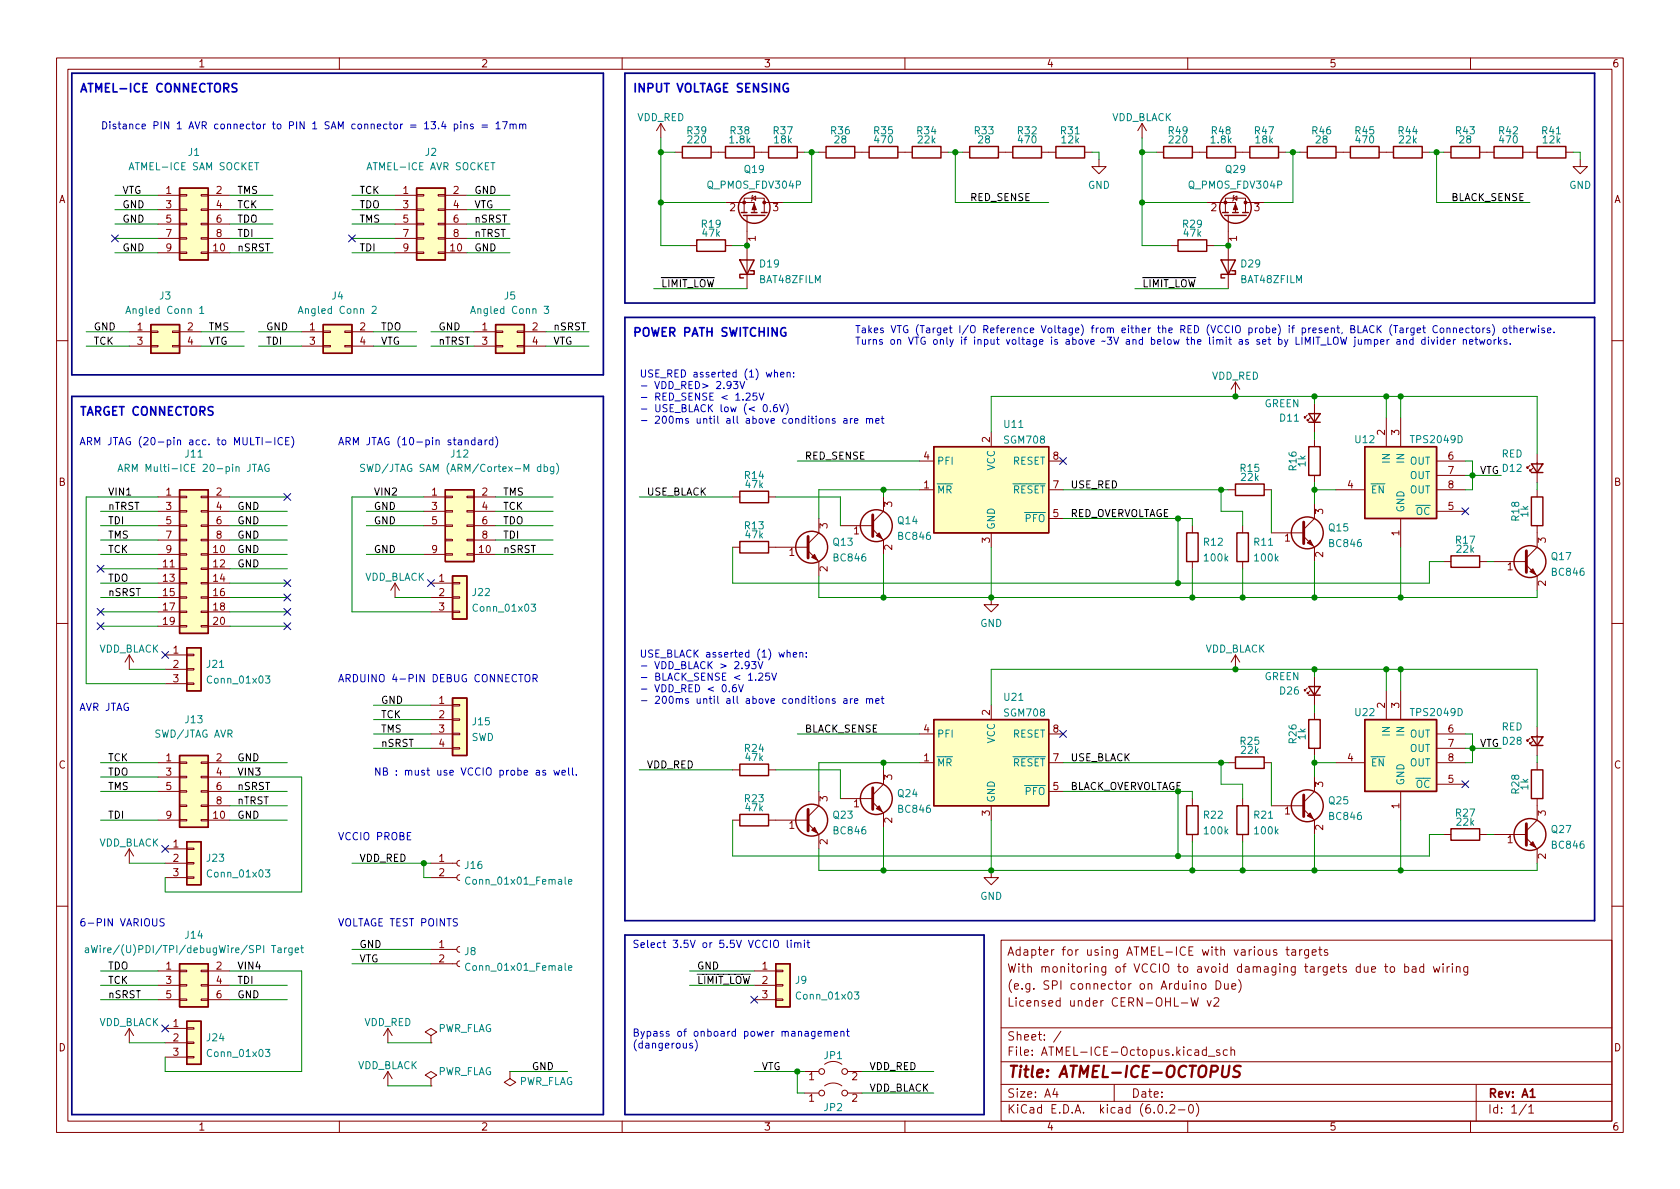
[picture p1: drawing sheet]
<svg xmlns="http://www.w3.org/2000/svg" width="297mm" height="210mm" viewBox="0 0 297 210" stroke-linecap="round" stroke-linejoin="round" font-family="sans-serif">
<defs><g id="words">
<text font-size="2.8" fill="#840000" x="178" y="190.6">Title: ATMEL-ICE-OCTOPUS</text>
<g font-size="2.1" fill="#0000c2">
<text x="14" y="16.3">ATMEL-ICE CONNECTORS</text>
<text x="111.8" y="16.3">INPUT VOLTAGE SENSING</text>
<text x="111.8" y="59.5">POWER PATH SWITCHING</text>
<text x="14" y="73.5">TARGET CONNECTORS</text>
</g>
<g font-size="2.1" fill="#840000">
<text x="178" y="172">With monitoring of VCCIO to avoid damaging targets due to bad wiring</text>
<text x="178" y="169">Adapter for using ATMEL-ICE with various targets</text>
<text x="178" y="178">Licensed under CERN-OHL-W v2</text>
<text x="178" y="175">(e.g. SPI connector on Arduino Due)</text>
<text x="178" y="184">Sheet: /</text>
<text x="178" y="186.7">File: ATMEL-ICE-Octopus.kicad_sch</text>
<text x="178" y="196.9">KiCad E.D.A. kicad (6.0.2-0)</text>
<text x="178" y="194.1">Size: A4</text>
<text x="200" y="194.1">Date:</text>
<text x="263" y="194.1">Rev: A1</text>
<text x="263" y="196.9">Id: 1/1</text>
</g>
<g font-size="1.8" fill="#840000">
<text x="35" y="11.9">1</text>
<text x="85" y="11.9">2</text>
<text x="135" y="11.9">3</text>
<text x="185" y="11.9">4</text>
<text x="235" y="11.9">5</text>
<text x="285" y="11.9">6</text>
<text x="10.3" y="35.9">A</text>
<text x="29.4" y="34.3">1</text>
<text x="38.2" y="34.3">2</text>
<text x="71.3" y="34.3">1</text>
<text x="80.2" y="34.3">2</text>
<text x="285.3" y="35.9">A</text>
<text x="29.4" y="36.8">3</text>
<text x="29.4" y="39.4">5</text>
<text x="29.4" y="41.9">7</text>
<text x="38.2" y="36.8">4</text>
<text x="38.2" y="39.4">6</text>
<text x="38.2" y="41.9">8</text>
<text x="71.3" y="36.8">3</text>
<text x="71.3" y="39.4">5</text>
<text x="71.3" y="41.9">7</text>
<text x="80.2" y="36.8">4</text>
<text x="80.2" y="39.4">6</text>
<text x="80.2" y="41.9">8</text>
<text x="129" y="37.3">2</text>
<text x="136.7" y="37.3">3</text>
<text x="214.1" y="37.3">2</text>
<text x="221.8" y="37.3">3</text>
<text x="29.4" y="44.4">9</text>
<text x="37.8" y="44.4">10</text>
<text x="71.3" y="44.4">9</text>
<text x="79.7" y="44.4">10</text>
<text x="133.6" y="42.7" transform="rotate(-90 133.6 42.7)">1</text>
<text x="218.7" y="42.7" transform="rotate(-90 218.7 42.7)">1</text>
<text x="24.3" y="58.4">1</text>
<text x="33.2" y="58.4">2</text>
<text x="54.8" y="58.4">1</text>
<text x="63.6" y="58.4">2</text>
<text x="85.2" y="58.4">1</text>
<text x="94.1" y="58.4">2</text>
<text x="24.3" y="61">3</text>
<text x="33.2" y="61">4</text>
<text x="54.8" y="61">3</text>
<text x="63.6" y="61">4</text>
<text x="85.2" y="61">3</text>
<text x="94.1" y="61">4</text>
<text x="244.9" y="76.9" transform="rotate(-90 244.9 76.9)">2</text>
<text x="247.4" y="76.9" transform="rotate(-90 247.4 76.9)">3</text>
<text x="163.3" y="81.3">4</text>
<text x="175" y="78.2" transform="rotate(-90 175 78.2)">2</text>
<text x="186.2" y="81.3">8</text>
<text x="256" y="81.3">6</text>
<text x="256" y="83.8">7</text>
<text x="10.3" y="85.9">B</text>
<text x="29.4" y="87.6">1</text>
<text x="38.2" y="87.6">2</text>
<text x="76.3" y="87.6">1</text>
<text x="85.2" y="87.6">2</text>
<text x="157.7" y="89.6" transform="rotate(-90 157.7 89.6)">3</text>
<text x="163.3" y="86.4">1</text>
<text x="186.2" y="86.4">7</text>
<text x="238.3" y="86.4">4</text>
<text x="256" y="86.4">8</text>
<text x="285.3" y="85.9">B</text>
<text x="29.4" y="90.2">3</text>
<text x="29.4" y="92.7">5</text>
<text x="29.4" y="95.2">7</text>
<text x="38.2" y="90.2">4</text>
<text x="38.2" y="92.7">6</text>
<text x="38.2" y="95.2">8</text>
<text x="76.3" y="90.2">3</text>
<text x="76.3" y="92.7">5</text>
<text x="85.2" y="90.2">4</text>
<text x="85.2" y="92.7">6</text>
<text x="85.2" y="95.2">8</text>
<text x="146.3" y="93.5" transform="rotate(-90 146.3 93.5)">3</text>
<text x="151" y="94.5">1</text>
<text x="175" y="96" transform="rotate(-90 175 96)">3</text>
<text x="186.2" y="91.4">5</text>
<text x="227.2" y="95.8">1</text>
<text x="233.9" y="90.9" transform="rotate(-90 233.9 90.9)">3</text>
<text x="247.4" y="94.7" transform="rotate(-90 247.4 94.7)">1</text>
<text x="256" y="90.2">5</text>
<text x="273.3" y="96" transform="rotate(-90 273.3 96)">3</text>
<text x="28.9" y="100.3">11</text>
<text x="29.4" y="97.8">9</text>
<text x="37.8" y="97.8">10</text>
<text x="37.8" y="100.3">12</text>
<text x="76.3" y="97.8">9</text>
<text x="84.7" y="97.8">10</text>
<text x="139.5" y="98.3">1</text>
<text x="146.3" y="101.1" transform="rotate(-90 146.3 101.1)">2</text>
<text x="157.7" y="97.3" transform="rotate(-90 157.7 97.3)">2</text>
<text x="233.9" y="98.5" transform="rotate(-90 233.9 98.5)">2</text>
<text x="266.5" y="100.8">1</text>
<text x="28.9" y="102.9">13</text>
<text x="28.9" y="105.4">15</text>
<text x="28.9" y="107.9">17</text>
<text x="37.8" y="102.9">14</text>
<text x="37.8" y="105.4">16</text>
<text x="37.8" y="107.9">18</text>
<text x="77.6" y="102.9">1</text>
<text x="77.6" y="105.4">2</text>
<text x="77.6" y="107.9">3</text>
<text x="273.3" y="103.6" transform="rotate(-90 273.3 103.6)">2</text>
<text x="28.9" y="110.5">19</text>
<text x="37.8" y="110.5">20</text>
<text x="30.6" y="115.6">1</text>
<text x="30.6" y="118.1">2</text>
<text x="30.6" y="120.6">3</text>
<text x="77.6" y="124.5">1</text>
<text x="244.9" y="125.2" transform="rotate(-90 244.9 125.2)">2</text>
<text x="247.4" y="125.2" transform="rotate(-90 247.4 125.2)">3</text>
<text x="77.6" y="127">2</text>
<text x="77.6" y="129.5">3</text>
<text x="163.3" y="129.5">4</text>
<text x="175" y="126.5" transform="rotate(-90 175 126.5)">2</text>
<text x="186.2" y="129.5">8</text>
<text x="256" y="129.5">6</text>
<text x="10.3" y="135.9">C</text>
<text x="29.4" y="134.6">1</text>
<text x="29.4" y="137.2">3</text>
<text x="38.2" y="134.6">2</text>
<text x="38.2" y="137.2">4</text>
<text x="77.6" y="132.1">4</text>
<text x="157.7" y="137.9" transform="rotate(-90 157.7 137.9)">3</text>
<text x="163.3" y="134.6">1</text>
<text x="186.2" y="134.6">7</text>
<text x="238.3" y="134.6">4</text>
<text x="256" y="132.1">7</text>
<text x="256" y="134.6">8</text>
<text x="285.3" y="135.9">C</text>
<text x="29.4" y="139.7">5</text>
<text x="38.2" y="139.7">6</text>
<text x="38.2" y="142.2">8</text>
<text x="146.3" y="141.7" transform="rotate(-90 146.3 141.7)">3</text>
<text x="151" y="142.7">1</text>
<text x="186.2" y="139.7">5</text>
<text x="233.9" y="139.2" transform="rotate(-90 233.9 139.2)">3</text>
<text x="247.4" y="143" transform="rotate(-90 247.4 143)">1</text>
<text x="256" y="138.4">5</text>
<text x="29.4" y="144.8">9</text>
<text x="30.6" y="149.9">1</text>
<text x="37.8" y="144.8">10</text>
<text x="139.5" y="146.6">1</text>
<text x="146.3" y="149.3" transform="rotate(-90 146.3 149.3)">2</text>
<text x="157.7" y="145.5" transform="rotate(-90 157.7 145.5)">2</text>
<text x="175" y="144.3" transform="rotate(-90 175 144.3)">3</text>
<text x="227.2" y="144">1</text>
<text x="233.9" y="146.8" transform="rotate(-90 233.9 146.8)">2</text>
<text x="266.5" y="149.1">1</text>
<text x="273.3" y="144.3" transform="rotate(-90 273.3 144.3)">3</text>
<text x="30.6" y="152.4">2</text>
<text x="30.6" y="154.9">3</text>
<text x="77.6" y="152.4">1</text>
<text x="77.6" y="154.9">2</text>
<text x="273.3" y="151.9" transform="rotate(-90 273.3 151.9)">2</text>
<text x="77.6" y="167.6">1</text>
<text x="29.4" y="171.4">1</text>
<text x="29.4" y="174">3</text>
<text x="38.2" y="171.4">2</text>
<text x="38.2" y="174">4</text>
<text x="77.6" y="170.2">2</text>
<text x="134.8" y="171.4">1</text>
<text x="29.4" y="176.5">5</text>
<text x="38.2" y="176.5">6</text>
<text x="134.8" y="176.5">3</text>
<text x="10.3" y="185.9">D</text>
<text x="30.6" y="181.6">1</text>
<text x="30.6" y="184.1">2</text>
<text x="285.3" y="185.9">D</text>
<text x="30.6" y="186.7">3</text>
<text x="143" y="191">1</text>
<text x="150.6" y="191">2</text>
<text x="143" y="194.8">1</text>
<text x="150.6" y="194.8">2</text>
<text x="35" y="199.9">1</text>
<text x="85" y="199.9">2</text>
<text x="135" y="199.9">3</text>
<text x="185" y="199.9">4</text>
<text x="235" y="199.9">5</text>
<text x="285" y="199.9">6</text>
</g>
<g font-size="1.8" fill="#0000c2">
<text x="17.8" y="22.8">Distance PIN 1 AVR connector to PIN 1 SAM connector = 13.4 pins = 17mm</text>
<text x="151.1" y="58.9">Takes VTG (Target I/O Reference Voltage) from either the RED (VCCIO probe) if present, BLACK (Target Connectors) otherwise.</text>
<text x="151.1" y="60.9">Turns on VTG only if input voltage is above ~3V and below the limit as set by LIMIT_LOW jumper and divider networks.</text>
<text x="113" y="66.7">USE_RED asserted (1) when:</text>
<text x="113" y="68.8">- VDD_RED&gt; 2.93V</text>
<text x="113" y="70.8">- RED_SENSE &lt; 1.25V</text>
<text x="113" y="72.9">- USE_BLACK low (&lt; 0.6V)</text>
<text x="113" y="74.9">- 200ms until all above conditions are met</text>
<text x="14" y="78.7">ARM JTAG (20-pin acc. to MULTI-ICE)</text>
<text x="59.7" y="78.7">ARM JTAG (10-pin standard)</text>
<text x="113" y="116.3">USE_BLACK asserted (1) when:</text>
<text x="113" y="118.3">- VDD_BLACK &gt; 2.93V</text>
<text x="14" y="125.7">AVR JTAG</text>
<text x="59.7" y="120.6">ARDUINO 4-PIN DEBUG CONNECTOR</text>
<text x="113" y="120.4">- BLACK_SENSE &lt; 1.25V</text>
<text x="113" y="122.4">- VDD_RED &lt; 0.6V</text>
<text x="113" y="124.4">- 200ms until all above conditions are met</text>
<text x="66" y="137.1">NB : must use VCCIO probe as well.</text>
<text x="59.7" y="148.6">VCCIO PROBE</text>
<text x="14" y="163.8">6-PIN VARIOUS</text>
<text x="59.7" y="163.8">VOLTAGE TEST POINTS</text>
<text x="111.8" y="167.6">Select 3.5V or 5.5V VCCIO limit</text>
<text x="111.8" y="183.3">Bypass of onboard power management</text>
<text x="111.8" y="185.4">(dangerous)</text>
</g>
<g font-size="1.8" fill="#008484">
<text x="112.6" y="21.4">VDD_RED</text>
<text x="121.6" y="23.7">R39</text>
<text x="129.2" y="23.7">R38</text>
<text x="136.8" y="23.7">R37</text>
<text x="147" y="23.7">R36</text>
<text x="154.6" y="23.7">R35</text>
<text x="162.2" y="23.7">R34</text>
<text x="172.4" y="23.7">R33</text>
<text x="180" y="23.7">R32</text>
<text x="187.6" y="23.7">R31</text>
<text x="196.5" y="21.4">VDD_BLACK</text>
<text x="206.7" y="23.7">R49</text>
<text x="214.3" y="23.7">R48</text>
<text x="221.9" y="23.7">R47</text>
<text x="232.1" y="23.7">R46</text>
<text x="239.7" y="23.7">R45</text>
<text x="247.3" y="23.7">R44</text>
<text x="257.5" y="23.7">R43</text>
<text x="265.1" y="23.7">R42</text>
<text x="272.7" y="23.7">R41</text>
<text x="33.3" y="27.6">J1</text>
<text x="75.2" y="27.6">J2</text>
<text x="121.7" y="25.3">220</text>
<text x="129.1" y="25.3">1.8k</text>
<text x="137" y="25.3">18k</text>
<text x="147.6" y="25.3">28</text>
<text x="154.7" y="25.3">470</text>
<text x="162.4" y="25.3">22k</text>
<text x="173" y="25.3">28</text>
<text x="180.1" y="25.3">470</text>
<text x="187.8" y="25.3">12k</text>
<text x="206.8" y="25.3">220</text>
<text x="214.2" y="25.3">1.8k</text>
<text x="222" y="25.3">18k</text>
<text x="232.7" y="25.3">28</text>
<text x="239.8" y="25.3">470</text>
<text x="247.4" y="25.3">22k</text>
<text x="258.1" y="25.3">28</text>
<text x="265.2" y="25.3">470</text>
<text x="272.8" y="25.3">12k</text>
<text x="23.3" y="30.1">ATMEL-ICE SAM SOCKET</text>
<text x="65.3" y="30.1">ATMEL-ICE AVR SOCKET</text>
<text x="125.2" y="33.3">Q_PMOS_FDV304P</text>
<text x="131.7" y="30.6">Q19</text>
<text x="192.3" y="33.4">GND</text>
<text x="210.3" y="33.3">Q_PMOS_FDV304P</text>
<text x="216.8" y="30.6">Q29</text>
<text x="277.4" y="33.4">GND</text>
<text x="124.1" y="40.3">R19</text>
<text x="124.3" y="41.9">47k</text>
<text x="209.2" y="40.3">R29</text>
<text x="209.3" y="41.9">47k</text>
<text x="134.4" y="47.3">D19</text>
<text x="219.5" y="47.3">D29</text>
<text x="28.2" y="53">J3</text>
<text x="58.7" y="53">J4</text>
<text x="89.2" y="53">J5</text>
<text x="134.4" y="50.1">BAT48ZFILM</text>
<text x="219.4" y="50.1">BAT48ZFILM</text>
<text x="23" y="55.5">Angled Conn 1</text>
<text x="53.4" y="55.5">Angled Conn 2</text>
<text x="83.9" y="55.5">Angled Conn 3</text>
<text x="214.2" y="67.1">VDD_RED</text>
<text x="177.6" y="75.7">U11</text>
<text x="223.5" y="72">GREEN</text>
<text x="226.4" y="74.5">D11</text>
<text x="22.7" y="83.4">ARM Multi-ICE 20-pin JTAG</text>
<text x="32.8" y="80.9">J11</text>
<text x="65.6" y="83.4">SWD/JTAG SAM (ARM/Cortex-M dbg)</text>
<text x="79.8" y="80.9">J12</text>
<text x="165.6" y="82.2">PFI</text>
<text x="175.9" y="83.2" transform="rotate(-90 175.9 83.2)">VCC</text>
<text x="177.6" y="78.4">SGM708</text>
<text x="179" y="82.2">RESET</text>
<text x="219.4" y="83.4">R15</text>
<text x="229.2" y="83.2" transform="rotate(-90 229.2 83.2)">R16</text>
<text x="230.8" y="82.5" transform="rotate(-90 230.8 82.5)">1k</text>
<text x="239.7" y="78.4">U12</text>
<text x="245.7" y="81.8" transform="rotate(-90 245.7 81.8)">IN</text>
<text x="248.3" y="81.8" transform="rotate(-90 248.3 81.8)">IN</text>
<text x="249.3" y="82.2">OUT</text>
<text x="249.7" y="78.4">TPS2049D</text>
<text x="265.5" y="80.9">RED</text>
<text x="131.7" y="84.7">R14</text>
<text x="131.9" y="86.3">47k</text>
<text x="165.6" y="87.2">~{MR}</text>
<text x="177.6" y="87.2">~{RESET}</text>
<text x="219.5" y="85">22k</text>
<text x="242.3" y="87.2">~{EN}</text>
<text x="249.3" y="84.7">OUT</text>
<text x="249.3" y="87.2">OUT</text>
<text x="131.7" y="93.6">R13</text>
<text x="131.9" y="95.2">47k</text>
<text x="158.8" y="92.7">Q14</text>
<text x="158.9" y="95.5">BC846</text>
<text x="175.9" y="93.7" transform="rotate(-90 175.9 93.7)">GND</text>
<text x="179.9" y="92.3">~{PFO}</text>
<text x="235" y="94">Q15</text>
<text x="248.3" y="90.7" transform="rotate(-90 248.3 90.7)">GND</text>
<text x="249" y="91.1">~{OC}</text>
<text x="268.6" y="92" transform="rotate(-90 268.6 92)">R18</text>
<text x="270.2" y="91.4" transform="rotate(-90 270.2 91.4)">1k</text>
<text x="147.4" y="96.5">Q13</text>
<text x="147.5" y="99.3">BC846</text>
<text x="212.9" y="96.5">R12</text>
<text x="213" y="99.3">100k</text>
<text x="221.8" y="96.5">R11</text>
<text x="221.9" y="99.3">100k</text>
<text x="235.1" y="96.7">BC846</text>
<text x="257.5" y="96.1">R17</text>
<text x="257.6" y="97.7">22k</text>
<text x="274.4" y="99">Q17</text>
<text x="274.5" y="101.8">BC846</text>
<text x="64.4" y="102.7">VDD_BLACK</text>
<text x="83.6" y="105.4">J22</text>
<text x="84" y="108.2">Conn_01x03</text>
<text x="173.3" y="110.9">GND</text>
<text x="17.4" y="115.4">VDD_BLACK</text>
<text x="36.6" y="118.1">J21</text>
<text x="213" y="115.4">VDD_BLACK</text>
<text x="37" y="120.9">Conn_01x03</text>
<text x="177.6" y="123.9">U21</text>
<text x="223.5" y="120.3">GREEN</text>
<text x="226.4" y="122.8">D26</text>
<text x="27.5" y="130.4">SWD/JTAG AVR</text>
<text x="32.8" y="127.9">J13</text>
<text x="83.3" y="131">SWD</text>
<text x="83.6" y="128.2">J15</text>
<text x="165.6" y="130.4">PFI</text>
<text x="175.9" y="131.5" transform="rotate(-90 175.9 131.5)">VCC</text>
<text x="177.6" y="126.7">SGM708</text>
<text x="179" y="130.4">RESET</text>
<text x="219.4" y="131.7">R25</text>
<text x="229.2" y="131.4" transform="rotate(-90 229.2 131.4)">R26</text>
<text x="230.8" y="130.8" transform="rotate(-90 230.8 130.8)">1k</text>
<text x="239.7" y="126.6">U22</text>
<text x="245.7" y="130" transform="rotate(-90 245.7 130)">IN</text>
<text x="248.3" y="130" transform="rotate(-90 248.3 130)">IN</text>
<text x="249.3" y="130.4">OUT</text>
<text x="249.7" y="126.6">TPS2049D</text>
<text x="265.5" y="129.2">RED</text>
<text x="131.7" y="133">R24</text>
<text x="131.9" y="134.6">47k</text>
<text x="165.6" y="135.5">~{MR}</text>
<text x="177.6" y="135.5">~{RESET}</text>
<text x="219.5" y="133.3">22k</text>
<text x="242.3" y="135.5">~{EN}</text>
<text x="249.3" y="133">OUT</text>
<text x="249.3" y="135.5">OUT</text>
<text x="131.7" y="141.9">R23</text>
<text x="131.9" y="143.5">47k</text>
<text x="158.8" y="140.9">Q24</text>
<text x="158.9" y="143.7">BC846</text>
<text x="175.9" y="142" transform="rotate(-90 175.9 142)">GND</text>
<text x="179.9" y="140.6">~{PFO}</text>
<text x="235" y="142.2">Q25</text>
<text x="248.3" y="138.9" transform="rotate(-90 248.3 138.9)">GND</text>
<text x="249" y="139.3">~{OC}</text>
<text x="268.6" y="140.3" transform="rotate(-90 268.6 140.3)">R28</text>
<text x="270.2" y="139.7" transform="rotate(-90 270.2 139.7)">1k</text>
<text x="17.4" y="149.7">VDD_BLACK</text>
<text x="147.4" y="144.8">Q23</text>
<text x="147.5" y="147.5">BC846</text>
<text x="212.9" y="144.8">R22</text>
<text x="213" y="147.5">100k</text>
<text x="221.8" y="144.8">R21</text>
<text x="221.9" y="147.5">100k</text>
<text x="235.1" y="145">BC846</text>
<text x="257.5" y="144.4">R27</text>
<text x="257.6" y="146">22k</text>
<text x="274.4" y="147.3">Q27</text>
<text x="36.6" y="152.4">J23</text>
<text x="37" y="155.1">Conn_01x03</text>
<text x="82.3" y="153.6">J16</text>
<text x="274.5" y="150.1">BC846</text>
<text x="83" y="156.4">Conn_01x01_Female</text>
<text x="173.3" y="159.1">GND</text>
<text x="32.8" y="166">J14</text>
<text x="17.9" y="168.5">aWire/(U)PDI/TPI/debugWire/SPI Target</text>
<text x="82.2" y="168.9">J8</text>
<text x="83" y="171.7">Conn_01x01_Female</text>
<text x="140.6" y="174">J9</text>
<text x="141.1" y="176.7">Conn_01x03</text>
<text x="17.4" y="181.4">VDD_BLACK</text>
<text x="36.6" y="184.1">J24</text>
<text x="64.4" y="181.4">VDD_RED</text>
<text x="77.3" y="182.5">PWR_FLAG</text>
<text x="37" y="186.9">Conn_01x03</text>
<text x="63.1" y="189">VDD_BLACK</text>
<text x="77.3" y="190.1">PWR_FLAG</text>
<text x="91.7" y="191.9">PWR_FLAG</text>
<text x="145.7" y="187.3">JP1</text>
<text x="145.7" y="196.5">JP2</text>
</g>
<g font-size="1.8">
<text x="21.6" y="34.3">VTG</text>
<text x="41.9" y="34.3">TMS</text>
<text x="63.5" y="34.3">TCK</text>
<text x="83.8" y="34.3">GND</text>
<text x="171.4" y="35.5">RED_SENSE</text>
<text x="256.5" y="35.5">BLACK_SENSE</text>
<text x="21.6" y="36.8">GND</text>
<text x="21.6" y="39.4">GND</text>
<text x="41.9" y="39.4">TDO</text>
<text x="41.9" y="41.9">TDI</text>
<text x="41.9" y="36.8">TCK</text>
<text x="63.5" y="36.8">TDO</text>
<text x="63.5" y="39.4">TMS</text>
<text x="83.8" y="41.9">nTRST</text>
<text x="83.8" y="36.8">VTG</text>
<text x="83.8" y="39.4">nSRST</text>
<text x="21.6" y="44.4">GND</text>
<text x="41.9" y="44.4">nSRST</text>
<text x="63.5" y="44.4">TDI</text>
<text x="83.8" y="44.4">GND</text>
<text x="116.8" y="50.8">~{LIMIT_LOW}</text>
<text x="201.9" y="50.8">~{LIMIT_LOW}</text>
<text x="16.5" y="58.4">GND</text>
<text x="36.8" y="58.4">TMS</text>
<text x="47" y="58.4">GND</text>
<text x="67.3" y="58.4">TDO</text>
<text x="77.5" y="58.4">GND</text>
<text x="97.8" y="58.4">nSRST</text>
<text x="16.5" y="60.9">TCK</text>
<text x="36.8" y="60.9">VTG</text>
<text x="47" y="60.9">TDI</text>
<text x="67.3" y="60.9">VTG</text>
<text x="77.5" y="60.9">nTRST</text>
<text x="97.8" y="60.9">VTG</text>
<text x="142.2" y="81.3">RED_SENSE</text>
<text x="261.6" y="83.8">VTG D12</text>
<text x="19" y="87.6">VIN1</text>
<text x="66" y="87.6">VIN2</text>
<text x="88.9" y="87.6">TMS</text>
<text x="114.3" y="87.6">USE_BLACK</text>
<text x="189.2" y="86.3">USE_RED</text>
<text x="19" y="95.2">TMS</text>
<text x="19" y="92.7">TDI</text>
<text x="19" y="90.2">nTRST</text>
<text x="41.9" y="95.2">GND</text>
<text x="41.9" y="90.2">GND</text>
<text x="41.9" y="92.7">GND</text>
<text x="66" y="92.7">GND</text>
<text x="66" y="90.2">GND</text>
<text x="88.9" y="95.2">TDI</text>
<text x="88.9" y="92.7">TDO</text>
<text x="88.9" y="90.2">TCK</text>
<text x="189.2" y="91.4">RED_OVERVOLTAGE</text>
<text x="19" y="97.8">TCK</text>
<text x="41.9" y="97.8">GND</text>
<text x="41.9" y="100.3">GND</text>
<text x="66" y="97.8">GND</text>
<text x="88.9" y="97.8">nSRST</text>
<text x="19" y="105.4">nSRST</text>
<text x="19" y="102.9">TDO</text>
<text x="67.3" y="124.4">GND</text>
<text x="67.3" y="127">TCK</text>
<text x="67.3" y="129.5">TMS</text>
<text x="142.2" y="129.5">BLACK_SENSE</text>
<text x="19" y="134.6">TCK</text>
<text x="19" y="137.1">TDO</text>
<text x="41.9" y="137.1">VIN3</text>
<text x="41.9" y="134.6">GND</text>
<text x="67.3" y="132.1">nSRST</text>
<text x="114.3" y="135.9">VDD_RED</text>
<text x="189.2" y="134.6">USE_BLACK</text>
<text x="261.6" y="132.1">VTG D28</text>
<text x="19" y="139.7">TMS</text>
<text x="41.9" y="142.2">nTRST</text>
<text x="41.9" y="139.7">nSRST</text>
<text x="19" y="144.8">TDI</text>
<text x="41.9" y="144.8">GND</text>
<text x="63.5" y="152.4">VDD_RED</text>
<text x="63.5" y="167.6">GND</text>
<text x="19" y="171.4">TDO</text>
<text x="19" y="174">TCK</text>
<text x="41.9" y="171.4">VIN4</text>
<text x="41.9" y="174">TDI</text>
<text x="63.5" y="170.2">VTG</text>
<text x="123.2" y="171.4">GND</text>
<text x="123.2" y="174">~{LIMIT_LOW}2</text>
<text x="19" y="176.5">nSRST</text>
<text x="41.9" y="176.5">GND</text>
<text x="94" y="189.2">GND</text>
<text x="134.6" y="189.2">VTG</text>
<text x="153.7" y="189.2">VDD_RED</text>
<text x="153.7" y="193">VDD_BLACK</text>
</g>
<text font-size="1.8" fill="#008400" x="189.2" y="139.7">BLACK_OVERVOLTAGE</text>
</g></defs>
<g fill="none" stroke="#840000" stroke-width=".18">
<path d="M10 10.2h277v190.1h-277zM12 12.2h273v186.1h-273zM60 10.2v2M110 10.2v2M160 10.2v2M210 10.2v2M260 10.2v2M27.9 34.5h3.8M27.9 37.1h3.8M27.9 39.6h3.8M31.7 39.5h1.3v.2h-1.3zM31.7 37h1.3v.2h-1.3z"/>
<path d="M31.7 34.4h1.3v.3h-1.3zM35.6 39.5h1.2v.2h-1.2zM35.6 37h1.2v.2h-1.2zM35.6 34.4h1.2v.3h-1.2zM36.8 34.5h3.8M36.8 37.1h3.8M36.8 39.6h3.8M69.8 34.5h3.9M69.8 37.1h3.9M69.8 39.6h3.9M73.7 39.5h1.2v.2h-1.2zM73.7 37h1.2v.2h-1.2z"/>
<path d="M73.7 34.4h1.2v.3h-1.2zM77.5 39.5h1.2v.2h-1.2zM77.5 37h1.2v.2h-1.2zM77.5 34.4h1.2v.3h-1.2zM78.7 34.5h3.8M78.7 37.1h3.8M78.7 39.6h3.8M116.8 21.8l-.7 1.3M116.8 21.8v2.6M116.8 21.8l.8 1.3M119.4 26.9h1.2M125.7 26.9h2.6"/>
<path d="M128.3 35.8h5v1.8M131.6 37.6v-2.6h3.5v2.6M132.1 38.1v12.9M133 35l.6-.3v.7zM133.1 34.5l-.1 .2v.7l-.2 .2M133.3 26.9h2.6M135.1 35.8h3.3M141 26.9h1.2M144.8 26.9h1.2M151.1 26.9h2.6M158.7 26.9h2.6M166.4 26.9h1.2"/>
<path d="M170.2 26.9h1.2M176.5 26.9h2.6M184.1 26.9h2.6M191.8 26.9h1.2M194.3 28.2v1.3h-1.3l1.3 1.2 1.3-1.2h-1.3M201.9 21.8l-.7 1.3M201.9 21.8v2.6M201.9 21.8l.8 1.3M204.5 26.9h1.2M210.8 26.9h2.6M213.4 35.8h5v1.8M216.7 37.6v-2.6h3.5v2.6"/>
<path d="M217.2 38.1v12.9M218.1 35l.6-.3v.7zM218.2 34.5l-.1 .2v.7l-.2 .2M218.4 26.9h2.6M220.2 35.8h3.3M226.1 26.9h1.2M229.9 26.9h1.2M236.2 26.9h2.6M243.8 26.9h2.6M251.5 26.9h1.2M255.3 26.9h1.2M261.6 26.9h2.6"/>
<path d="M269.2 26.9h2.6M276.9 26.9h1.2M279.4 28.2v1.3h-1.3l1.3 1.2 1.3-1.2h-1.3M22.9 58.7h3.8M26.7 58.5h1.2v.3h-1.2zM27.9 44.7h3.8M27.9 42.2h3.8M30.5 58.5h1.2v.3h-1.2zM31.7 44.6h1.3v.2h-1.3zM31.7 42h1.3v.3h-1.3zM31.7 58.7h3.9M35.6 44.6h1.2v.2h-1.2z"/>
<path d="M35.6 42h1.2v.3h-1.2zM36.8 44.7h3.8M36.8 42.2h3.8M53.3 58.7h3.8M57.1 58.5h1.3v.3h-1.3zM61 58.5h1.2v.3h-1.2zM62.2 58.7h3.8M69.8 44.7h3.9M69.8 42.2h3.9M73.7 44.6h1.2v.2h-1.2zM73.7 42h1.2v.3h-1.2zM77.5 44.6h1.2v.2h-1.2z"/>
<path d="M77.5 42h1.2v.3h-1.2zM78.7 44.7h3.8M78.7 42.2h3.8M83.8 58.7h3.8M87.6 58.5h1.3v.3h-1.3zM91.4 58.5h1.3v.3h-1.3zM92.7 58.7h3.8M121.9 43.4h1.3M128.3 43.4h1.2M207 43.4h1.3M213.4 43.4h1.2M10 60.2h2"/>
<path d="M22.9 61.2h3.8M26.7 61.1h1.2v.2h-1.2zM30.5 61.1h1.2v.2h-1.2zM31.7 61.2h3.9M53.3 61.2h3.8M57.1 61.1h1.3v.2h-1.3zM61 61.1h1.2v.2h-1.2zM62.2 61.2h3.8M83.8 61.2h3.8M87.6 61.1h1.3v.2h-1.3zM91.4 61.1h1.3v.2h-1.3zM92.7 61.2h3.8"/>
<path d="M175.3 76.4v2.6M218.4 67.6v2.5M218.4 67.6l-.7 1.2M218.4 67.6l.8 1.2M231.1 73.4l-.5 .5v-.2v.2h.3M231.6 73.9l-.5 .5v-.2v.2h.3M232.4 71.4v5M232.4 77.7v1.3M245.1 73.9v5.1M247.6 73.9v5.1M285 60.2h2M27.9 93h3.8"/>
<path d="M27.9 87.9h3.8M27.9 98h3.8M27.9 90.4h3.8M27.9 95.5h3.8M31.7 97.9h1.3v.3h-1.3zM31.7 95.4h1.3v.2h-1.3zM31.7 92.8h1.3v.3h-1.3zM31.7 90.3h1.3v.2h-1.3zM31.7 87.8h1.3v.2h-1.3zM35.6 97.9h1.2v.3h-1.2zM35.6 95.4h1.2v.2h-1.2zM35.6 92.8h1.2v.3h-1.2z"/>
<path d="M35.6 90.3h1.2v.2h-1.2zM35.6 87.8h1.2v.2h-1.2zM36.8 93h3.8M36.8 87.9h3.8M36.8 98h3.8M36.8 90.4h3.8M36.8 95.5h3.8M74.9 93h3.8M74.9 87.9h3.8M74.9 98h3.8M74.9 90.4h3.8M78.7 97.9h1.3v.3h-1.3z"/>
<path d="M78.7 95.4h1.3v.2h-1.3zM78.7 92.8h1.3v.3h-1.3zM78.7 90.3h1.3v.2h-1.3zM78.7 87.8h1.3v.2h-1.3zM82.5 97.9h1.3v.3h-1.3zM82.5 95.4h1.3v.2h-1.3zM82.5 92.8h1.3v.3h-1.3zM82.5 90.3h1.3v.2h-1.3zM82.5 87.8h1.3v.2h-1.3zM83.8 93h3.8M83.8 87.9h3.8M83.8 98h3.8"/>
<path d="M83.8 90.4h3.8M83.8 95.5h3.8M129.5 87.9h1.3M129.5 96.8h1.3M135.9 87.9h1.3M135.9 96.8h7M142.9 97.4l1.9 1.9v2.5M144.8 91.7v2.5l-1.9 1.9M148.6 93h5.7M154.3 93.6l1.9 1.9v2.5M156.2 87.9v2.5l-1.9 1.9M162.6 86.6h2.5"/>
<path d="M162.6 81.5h2.5M175.3 94.2v2.6M185.4 86.6h2.6M185.4 81.5h2.6M185.4 91.7h2.6M210.8 93v1.2M210.8 99.3v1.3M217.2 86.6h1.2M219.7 93v1.2M219.7 99.3v1.3M223.5 86.6h1.3M224.8 94.2h5.7"/>
<path d="M230.5 94.9l1.9 1.9v2.5M232.4 84.1v1.2M232.4 89.1v2.6l-1.9 1.9M236.2 86.6h5.1M247.6 91.7v5.1M254 86.6h5.1M254 81.5h5.1M254 90.4h5.1M254 84.1h5.1M255.3 99.3h1.2M261.6 99.3h1.3M264.2 99.3h5.7"/>
<path d="M269.9 99.9l1.9 1.9v2.6M270.5 82.3l-.5 .5v-.3v.3h.3M271 82.8l-.5 .5v-.2v.2h.3M271.8 80.3v5M271.8 86.6v1.3M271.8 93v3.8l-1.9 1.9M10 110.2h2M22.9 115.8v2.6M22.9 115.8l-.8 1.3M22.9 115.8l.7 1.3M27.9 103.1h3.8M27.9 105.7h3.8"/>
<path d="M27.9 108.2h3.8M27.9 100.6h3.8M27.9 110.7h3.8M29.2 115.8h3.8M29.2 118.4h3.8M31.7 110.6h1.3v.3h-1.3zM31.7 108.1h1.3v.2h-1.3zM31.7 105.5h1.3v.3h-1.3zM31.7 103h1.3v.2h-1.3zM31.7 100.5h1.3v.2h-1.3zM33 118.2h1.3v.3h-1.3zM33 115.7h1.3v.2h-1.3z"/>
<path d="M35.6 110.6h1.2v.3h-1.2zM35.6 108.1h1.2v.2h-1.2zM35.6 105.5h1.2v.3h-1.2zM35.6 103h1.2v.2h-1.2zM35.6 100.5h1.2v.2h-1.2zM36.8 103.1h3.8M36.8 105.7h3.8M36.8 108.2h3.8M36.8 100.6h3.8M36.8 110.7h3.8M69.8 103.1l-.7 1.3M69.8 103.1v2.6"/>
<path d="M69.8 103.1l.8 1.3M76.2 103.1h3.8M76.2 105.7h3.8M76.2 108.2h3.8M80 108.1h1.3v.2h-1.3zM80 105.5h1.3v.3h-1.3zM80 103h1.3v.2h-1.3zM175.3 105.7v1.2h1.2l-1.2 1.3-1.3-1.3h1.3M218.4 115.8l-.7 1.3M218.4 115.8v2.6M218.4 115.8l.8 1.3M232.4 119.6v5.1"/>
<path d="M285 110.2h2M27.9 134.9h3.8M27.9 137.4h3.8M27.9 139.9h3.8M29.2 120.9h3.8M31.7 139.8h1.3v.3h-1.3zM31.7 137.3h1.3v.2h-1.3zM31.7 134.7h1.3v.3h-1.3zM33 120.8h1.3v.2h-1.3zM35.6 139.8h1.2v.3h-1.2zM35.6 137.3h1.2v.2h-1.2zM35.6 134.7h1.2v.3h-1.2z"/>
<path d="M36.8 134.9h3.8M36.8 137.4h3.8M36.8 139.9h3.8M76.2 124.7h3.8M76.2 127.2h3.8M76.2 129.8h3.8M76.2 132.3h3.8M80 132.2h1.3v.3h-1.3zM80 129.7h1.3v.2h-1.3zM80 127.1h1.3v.3h-1.3zM80 124.6h1.3v.2h-1.3zM129.5 136.1h1.3"/>
<path d="M135.9 136.1h1.3M144.8 139.9v2.6l-1.9 1.9M156.2 136.1v2.6l-1.9 1.9M162.6 134.9h2.5M162.6 129.8h2.5M175.3 124.7v2.5M185.4 134.9h2.6M185.4 139.9h2.6M185.4 129.8h2.6M217.2 134.9h1.2M223.5 134.9h1.3M231.1 121.7l-.5 .5v-.3v.3h.3"/>
<path d="M231.6 122.2l-.5 .5v-.3v.3h.3M232.4 126v1.2M232.4 132.3v1.3M232.4 137.4v2.5l-1.9 2M236.2 134.9h5.1M245.1 122.2v5M247.6 122.2v5M247.6 139.9v5.1M254 134.9h5.1M254 129.8h5.1M254 132.3h5.1M254 138.7h5.1"/>
<path d="M270.5 130.6l-.5 .5v-.3v.3h.3M271 131.1l-.5 .5v-.3v.3h.3M271.8 128.5v5.1M271.8 134.9v1.2M22.9 150.1v2.5M22.9 150.1l-.8 1.3M22.9 150.1l.7 1.3M27.9 145h3.8M29.2 150.1h3.8M29.2 152.6h3.8M29.2 155.2h3.8M31.7 144.9h1.3v.3h-1.3z"/>
<path d="M31.7 142.4h1.3v.2h-1.3zM33 155.1h1.3v.2h-1.3zM33 152.5h1.3v.3h-1.3zM33 150h1.3v.2h-1.3zM35.6 144.9h1.2v.3h-1.2zM35.6 142.4h1.2v.2h-1.2zM36.8 145h3.8M36.8 142.5h3.8M76.2 152.6h4.6M76.2 155.2h4.6M81.3 154.7l-.4 .1-.1 .4 .1 .3 .4 .2M81.3 152.1l-.4 .2-.1 .3 .1 .4 .4 .2"/>
<path d="M129.5 145h1.3M135.9 145h7M142.9 145.7l1.9 1.9v2.5M148.6 141.2h5.7M154.3 141.9l1.9 1.9v2.5M175.3 153.9v1.3h1.2l-1.2 1.3-1.3-1.3h1.3M175.3 142.5v2.5M210.8 141.2v1.3M210.8 147.6v1.2M219.7 141.2v1.3M219.7 147.6v1.2M224.8 142.5h5.7"/>
<path d="M230.5 143.1l1.9 1.9v2.6M255.3 147.6h1.2M261.6 147.6h1.3M264.2 147.6h5.7M269.9 148.2l1.9 1.9v2.5M271.8 141.2v3.8l-1.9 1.9M10 160.2h2M27.9 171.7h3.8M27.9 174.2h3.8M27.9 176.8h3.8M31.7 176.7h1.3v.2h-1.3zM31.7 174.1h1.3v.3h-1.3z"/>
<path d="M31.7 171.6h1.3v.2h-1.3zM35.6 176.7h1.2v.2h-1.2zM35.6 174.1h1.2v.3h-1.2zM35.6 171.6h1.2v.2h-1.2zM36.8 171.7h3.8M36.8 174.2h3.8M36.8 176.8h3.8M76.2 170.4h4.6M76.2 167.9h4.6M81.3 169.9l-.4 .2-.1 .3 .1 .4 .4 .1M81.3 167.4l-.4 .1-.1 .4 .1 .3 .4 .2M133.3 171.7h3.9"/>
<path d="M133.3 174.2h3.9M133.3 176.8h3.9M137.2 176.7h1.2v.2h-1.2zM137.2 174.1h1.2v.3h-1.2zM137.2 171.6h1.2v.2h-1.2zM177 166.3h108v32h-108zM208.9 177.4h1.1M210.6 176.4l.3 1.5 .3-1 .3 1 .4-1.5M212.6 174l.3-.1 .3 .3v.4l-.3 .3h-.3l-.2-.3v-.4zM213.4 176.9l.4 1 .3-1M214.6 176.6l.6-.2 .2 .2 .1 .3-.9 1h.9M215 173.4a.76 .76 0 0 1 .9 .8 .76 .76 0 0 1-.9 .7z"/>
<path d="M216.5 173.9l.1 1h.3l.2-.1M217.1 173.9v1M217.8 174.4l.7-.1-.1-.3-.4-.1-.2 .2 .1 .8h.5M219 173.2a1.72 1.72 0 0 1 0 2.3M225.7 168l-.3-.1-.3 .2 .1 .3 .5 .1v.4h-.6M227.4 167.9h.5M227.6 167.4v1.3l.3 .2M228.4 168h.6l.1 .9M229.1 168.3l-.5 .1a.29 .29 0 0 0-.2 .2 .29 .29 0 0 0 .2 .3h.5M229.8 167.9v1M230.2 167.9l-.3 .1-.1 .2M231.4 167.9v1.2l-.3 .3h-.4"/>
<path d="M231.4 168l-.5-.1-.3 .3v.4l.2 .3h.6M232 168.4l.7-.1-.1-.3-.4-.1-.2 .2 .1 .8h.5M233.1 167.9h.6M233.4 167.4v1.3l.3 .2M234.7 168l-.3-.1-.3 .2 .1 .3 .5 .1v.4h-.6M244.8 170.9h.6M245 170.4v1.3l.4 .2M245.9 171l.4-.1 .3 .3v.4l-.3 .3h-.4l-.1-.3v-.4zM248.4 171l.4-.1 .3 .3v.4l-.2 .3h-.5M248.4 170.4v1.5M249.7 171h.6l.1 .9M250.4 171.3l-.5 .1a.29 .29 0 0 0-.3 .2 .29 .29 0 0 0 .3 .3h.5"/>
<path d="M251.7 171l-.4-.1-.3 .3v.4l.1 .3h.6M251.7 170.4v1.5M253.4 170.9l.3 1 .3-.7 .3 .7 .3-1M255.2 170.4v.2M255.2 170.9v1M255.9 170.9v1M256.3 170.9l-.3 .1-.1 .2M256.8 170.4v.2M256.8 170.9v1M257.5 171.1l.2-.2 .4 .1 .1 .9M257.5 170.9v1M259.5 170.9v1.2l-.3 .3h-.3"/>
<path d="M259.5 171l-.4-.1-.3 .3v.4l.1 .3h.6M285 160.2h2M22.9 181.9l-.8 1.2M22.9 181.9v2.5M22.9 181.9l.7 1.2M29.2 181.9h3.8M29.2 184.4h3.8M29.2 186.9h3.8M33 186.8h1.3v.3h-1.3zM33 184.3h1.3v.2h-1.3zM33 181.7h1.3v.3h-1.3zM60 198.3v2"/>
<path d="M68.6 189.5l-.8 1.2M68.6 181.9v2.5M68.6 189.5v2.5M68.6 189.5l.7 1.2M68.6 181.9l-.8 1.2M68.6 181.9l.7 1.2M76.2 190.7l1-.6-1-.6-1 .6 1 .6v1.3M76.2 192h.1M76.2 183.1l1-.6-1-.6-1 .6 1 .6v1.3M76.2 184.4h.1M90.2 189.5v1.2l1 .7-1 .6-1-.6 1-.7M90.2 189.5h.1"/>
<path d="M110 198.3v2M142.2 193.3h2.6M142.2 189.5h2.6M145.8 192a2.54 2.54 0 0 1 3 0M145.8 188.2a2.54 2.54 0 0 1 3 0M149.9 193.3h2.5M149.9 189.5h2.5M160 198.3v2M177 194.8h108M177 191.8h108M177 187.8h108M177 181.8h108"/>
<path d="M186.5 192.5l-.4 1h1M186.9 193v1M187.6 182.4l-1.3 1.9M197 191.8v3M204.9 195.4l.2-.1a.81 .81 0 0 1 .6 .7 .81 .81 0 0 1-.3 .8h-.2a.81 .81 0 0 1-.6-.6 .81 .81 0 0 1 .3-.8zM206.2 196.7v.1M206.9 195.5l.5-.2 .2 .2 .1 .3-.9 1h.9M208.4 196.3h1.1M210 198.3v2M210.4 195.4l.1-.1a.81 .81 0 0 1 .6 .7 .81 .81 0 0 1-.3 .8h-.2a.81 .81 0 0 1-.5-.6 .81 .81 0 0 1 .3-.8zM211.5 195.1a1.72 1.72 0 0 1 0 2.3M213.3 185.7l-.4-.1-.3 .3v.4l.1 .3h.6"/>
<path d="M213.3 185.1v1.5M213.6 186.8h1.2M215.6 185.7l-.3-.1-.2 .2v.3l.5 .1v.4h-.5M217 185.7l-.4-.1-.3 .3v.4l.1 .3h.6M217.6 185.8l.3-.2 .3 .1 .1 .9M217.6 185.1v1.5M260 198.3v2M261 191.8v6.5M269.9 195.3l-1.3 1.9M270.3 195.8l.4-.5v1.5M270.3 196.8h.9"/>
<circle cx="145.3" cy="193.3" r=".51"/>
<circle cx="145.3" cy="189.5" r=".51"/>
<circle cx="149.4" cy="193.3" r=".51"/>
<circle cx="149.4" cy="189.5" r=".51"/>
</g>
<path d="M270.6 194h.8" fill="none" stroke="#840000" stroke-width=".3"/>
<path d="M216.2 188.5l-.2 1.6 .2 .3a.66 .66 0 0 0 1-.3l.2-1.6M219.4 188.6a.85 .85 0 0 0-1.1 .1 .45 .45 0 0 0 .2 .7l.4 .1a.49 .49 0 0 1 .3 .5 .49 .49 0 0 1-.4 .5l-.8-.1" fill="none" stroke="#840000" stroke-width=".4"/>
<g fill="none" stroke="#840000" stroke-width=".25">
<path d="M31.7 33.3h5.1v12.7h-5.1zM73.7 33.3h5v12.7h-5zM120.6 25.9h5.1v2h-5.1zM128.3 25.9h5v2h-5zM131.1 37.6h1M131.4 38.1h3.9M132.8 37.6h1.1M134.6 37.6h1M135.9 25.9h5.1v2h-5.1zM146 25.9h5.1v2h-5.1zM153.7 25.9h5v2h-5zM161.3 25.9h5.1v2h-5.1z"/>
<path d="M171.4 25.9h5.1v2h-5.1zM179.1 25.9h5v2h-5zM186.7 25.9h5.1v2h-5.1zM205.7 25.9h5.1v2h-5.1zM213.4 25.9h5v2h-5zM216.2 37.6h1M216.5 38.1h3.8M217.9 37.6h1M219.7 37.6h1M221 25.9h5.1v2h-5.1zM231.1 25.9h5.1v2h-5.1zM238.8 25.9h5v2h-5z"/>
<path d="M246.4 25.9h5.1v2h-5.1zM256.5 25.9h5.1v2h-5.1zM264.2 25.9h5v2h-5zM271.8 25.9h5.1v2h-5.1zM26.7 57.4h5v5.1h-5zM57.1 57.4h5.1v5.1h-5.1zM87.6 57.4h5.1v5.1h-5.1zM123.2 42.4h5.1v2h-5.1zM130.8 46h2.5l-1.2 2.5zM132.7 47.9h.6v.6h-2.5v.6h.6M208.3 42.4h5.1v2h-5.1zM215.9 46h2.5l-1.2 2.5z"/>
<path d="M217.8 47.9h.6v.6h-2.5v.6h.6M165.1 79h20.3v15.2h-20.3zM231.4 79h2v5.1h-2zM231.4 73.1h2l-1 1.6zM231.4 74.7h2M241.3 79h12.7v12.7h-12.7zM31.7 86.6h5.1v25.4h-5.1zM78.7 86.6h5.1v12.7h-5.1zM130.8 86.9h5.1v2h-5.1zM130.8 95.8h5.1v2h-5.1zM209.8 94.2h2v5.1h-2zM218.4 85.6h5.1v2h-5.1z"/>
<path d="M218.7 94.2h2v5.1h-2zM256.5 98.3h5.1v2h-5.1zM270.8 87.9h2v5.1h-2zM270.8 82h2l-1 1.6zM270.8 83.6h2M33 114.5h2.6v7.7h-2.6zM80 101.8h2.5v7.7h-2.5zM31.7 133.6h5.1v12.7h-5.1zM80 123.4h2.5v10.2h-2.5zM130.8 135.1h5.1v2.1h-5.1zM165.1 127.2h20.3v15.3h-20.3zM218.4 133.9h5.1v2h-5.1z"/>
<path d="M231.4 127.2h2v5.1h-2zM231.4 121.4h2l-1 1.5zM231.4 122.9h2M241.3 127.2h12.7v12.7h-12.7zM270.8 136.1h2v5.1h-2zM270.8 130.3h2l-1 1.5zM270.8 131.8h2M33 148.8h2.6v7.7h-2.6zM130.8 144h5.1v2h-5.1zM209.8 142.5h2v5.1h-2zM218.7 142.5h2v5.1h-2zM256.5 146.6h5.1v2h-5.1z"/>
<path d="M31.7 170.4h5.1v7.6h-5.1zM137.2 170.4h2.5v7.6h-2.5zM33 180.6h2.6v7.6h-2.6z"/>
<circle cx="133.3" cy="36.7" r="2.79"/>
<circle cx="218.4" cy="36.7" r="2.79"/>
<circle cx="143.5" cy="96.8" r="2.82"/>
<circle cx="154.9" cy="93" r="2.82"/>
<circle cx="231.1" cy="94.2" r="2.82"/>
<circle cx="270.5" cy="99.3" r="2.82"/>
<circle cx="143.5" cy="145" r="2.82"/>
<circle cx="154.9" cy="141.2" r="2.82"/>
<circle cx="231.1" cy="142.5" r="2.82"/>
<circle cx="270.5" cy="147.6" r="2.82"/>
</g>
<g fill="#ffffc2" stroke="#ffffc2" stroke-width=".18">
<path d="M57.1 57.4h5.1v5.1h-5.1z"/>
<path d="M73.7 33.3h5v12.7h-5z"/>
<path d="M165.1 79h20.3v15.2h-20.3z"/>
<path d="M26.7 57.4h5v5.1h-5z"/>
<path d="M31.7 33.3h5.1v12.7h-5.1z"/>
<path d="M33 180.6h2.6v7.6h-2.6z"/>
<path d="M80 101.8h2.5v7.7h-2.5z"/>
<path d="M78.7 86.6h5.1v12.7h-5.1z"/>
<path d="M33 114.5h2.6v7.7h-2.6z"/>
<path d="M31.7 86.6h5.1v25.4h-5.1z"/>
<path d="M33 148.8h2.6v7.7h-2.6z"/>
<path d="M87.6 57.4h5.1v5.1h-5.1z"/>
<path d="M31.7 133.6h5.1v12.7h-5.1z"/>
<path d="M80 123.4h2.5v10.2h-2.5z"/>
<path d="M31.7 170.4h5.1v7.6h-5.1z"/>
<path d="M241.3 79h12.7v12.7h-12.7z"/>
<path d="M241.3 127.2h12.7v12.7h-12.7z"/>
<path d="M137.2 170.4h2.5v7.6h-2.5z"/>
<path d="M165.1 127.2h20.3v15.3h-20.3z"/>
</g>
<g fill="none" stroke="#008484" stroke-width=".18">
<path d="M45 28.8h.8M86.8 28.8h.7M22.3 55.4l.4-1.2 .4 1.2M35.3 54.5l.4-.3v1.2M35.3 55.4h.7M52.7 55.4l.5-1.2 .4 1.2M65.8 54.3l.5-.1 .2 .3-.8 .9h.8M83.2 55.4l.4-1.2 .5 1.2M96.2 54.2h.8l-.4 .4 .3 .2v.5l-.1 .1-.6-.1M20.9 83.4l.4-1.3 .4 1.3M21 83h.6M22.1 82.8l.6-.1 .2-.2-.1-.3-.7-.1v1.3"/>
<path d="M44.6 82.1h.8M45.6 83.4l.4-1.3 .4 1.3M45.7 83h.6M47.5 82.2a.59 .59 0 0 0-.7 .5 .59 .59 0 0 0 .7 .6l.1-.5h-.2M64.5 82.2l-.5-.1-.2 .1v.4l.5 .2 .2 .3-.3 .3-.5-.1M64.9 82.1l.3 1.3 .2-.9 .3 .9 .3-1.3M96.2 82.6l.4-.1 .2 .3-.1 .5h-.5M97.9 82.5v1.1l-.2 .2-.3-.1M97.9 82.6l-.4-.1-.2 .3 .1 .5h.5M98.4 81.9a1.46 1.46 0 0 1 0 2M46.9 119.5h.8l-.4 .5 .3 .1v.6l-.1 .1-.6-.1M93.9 106.8h.8l-.4 .5 .3 .1v.6l-.1 .1-.6-.1"/>
<path d="M46.9 153.8h.8l-.4 .5 .3 .1v.6l-.1 .1-.6-.1M83.1 155.2a.6 .6 0 0 0-.8 .4 .6 .6 0 0 0 .6 .8l.2-.2M100.5 155.9l.6-.1v-.2l-.4-.1-.2 .2 .1 .6h.5M15.1 167.7h.5l.1 .8M15.7 167.9l-.5 .1-.1 .2 .1 .3 .5-.1M16.1 167.2l.3 1.3 .3-.9 .2 .9 .3-1.3M50.3 167.6v.9M50.7 167.6l-.4 .3M51.6 167.6v1l-.2 .3-.3-.1M51.6 167.7l-.3-.1-.3 .3 .2 .5h.4M52.2 168l.6-.1-.1-.2-.3-.1-.2 .2 .1 .6h.4M53.2 167.6h.4"/>
<path d="M53.3 167.2v1.1l.3 .2M83.1 170.5a.6 .6 0 0 0-.8 .4 .6 .6 0 0 0 .6 .7l.2-.1M100.5 171.2l.6-.1v-.3h-.4l-.2 .1 .1 .6h.5M151.1 175.4h.8l-.5 .5 .4 .1v.6l-.2 .1-.5-.1M46.9 185.6h.8l-.4 .5 .3 .1v.5l-.1 .1-.6-.1"/>
</g>
<path d="M142.9 94.9v3.8M154.3 91.1v3.8M230.5 92.3v3.8M269.9 97.4v3.8M154.3 139.3v3.8M142.9 143.1v3.8M230.5 140.6v3.8M269.9 145.7v3.8" fill="none" stroke="#840000" stroke-width=".51"/>
<g fill="#840000" stroke="#840000" stroke-width=".18">
<path d="M154.9 94.7l.5-.5 .6 1z"/>
<path d="M133.3 36.1l.4 1h-.7z"/>
<path d="M231.1 96l.5-.5 .6 1z"/>
<path d="M218.4 36.1l.4 1h-.7z"/>
<path d="M231.1 144.3l.5-.5 .6 1z"/>
<path d="M270.5 149.3l.5-.5 .5 1.1z"/>
<path d="M154.9 143l.5-.5 .6 1z"/>
<path d="M144 98l.5 1.1-1-.6z"/>
<path d="M143.5 146.8l.5-.5 .5 1z"/>
<path d="M270.5 101.1l.5-.5 .5 1z"/>
<circle cx="135.1" cy="35.8" r=".25"/>
<circle cx="131.6" cy="35.8" r=".25"/>
<circle cx="220.2" cy="35.8" r=".25"/>
<circle cx="216.7" cy="35.8" r=".25"/>
</g>
<path d="M41.9 14.8h-.6l-.2 .1v.4l.6 .3 .2 .4-.3 .3-.6-.1M139.3 14.8a.74 .74 0 0 0-.9 .6 .74 .74 0 0 0 .6 .9l.4-.2v-.5h-.3" fill="none" stroke="#0000c2" stroke-width=".3"/>
<g fill="none" stroke="#0000c2" stroke-width=".18">
<path d="M78.4 21.5l-.3 .9h.8M78.7 21.9v.9M80.3 22l.4-.1 .2 .3-.1 .5h-.5M80.3 21.9v1.3M81.5 21.5v.1M81.5 21.9v.9M82.1 22.1l.2-.2 .3 .1v.8M82.1 21.9v.9M83.7 22l-.3-.1-.2 .2v.2l.5 .1v.3h-.5M85.2 22.1h1M85.2 22.5h1M87.7 21.9l.4-.4v1.3"/>
<path d="M87.7 22.8h.7M88.9 21.5h.8l-.5 1.3M90.2 22.1l.2-.2 .3 .1v.8M90.2 21.9v.9M90.7 22.1l.2-.2 .3 .1 .1 .8M91.9 22.1l.2-.2 .3 .1v.8M91.9 21.9v.9M92.4 22.1l.2-.2 .3 .1 .1 .8M249.8 59.6v1.3M252 59.6v1.3M254.1 57.7a.6 .6 0 0 0-.8 .4 .6 .6 0 0 0 .6 .7l.2-.1M254.1 59.6v.1"/>
<path d="M254.7 58.1l.2-.1 .3 .1 .1 .5-.1 .2h-.3l-.2-.1zM255.3 59.6v1.3M255.8 58.1l.2-.1 .3 .1 .1 .7M255.8 58v.8M257 58.1l.2-.1 .3 .1v.7M257 58v.8M258.1 58.4l.6-.1-.1-.2-.4-.1-.1 .2v.6h.5M259.8 58.1l-.4-.1-.2 .2 .1 .6h.5M260.1 58h.5M260.3 57.6v1.1l.3 .1M261 59.6v1.1l.3 .2M261 58.1l.2-.1 .4 .1v.5l-.1 .2h-.3l-.2-.1z"/>
<path d="M262.2 58v.8M262.5 58l-.3 .2M263.4 58.1l-.3-.1-.2 .2 .1 .2 .4 .1v.3h-.5M263.9 57.4a1.46 1.46 0 0 1 0 1.9M265 59.6v1.3M265.8 58.1l.2-.1 .4 .1v.5l-.1 .2h-.3l-.2-.1zM266.8 58h.5M267 57.6v1.1l.3 .1M267.7 58.1l.2-.1 .3 .1v.7M267.7 57.6v1.2M268.8 58.4l.6-.1-.1-.2-.3-.1-.2 .2v.6h.5M269.9 58v.8"/>
<path d="M270.3 58l-.4 .2M270.6 58l.2 .8 .3-.6 .2 .6 .3-.8M272 57.6v.1M272 58v.8M273.1 58.1l-.3-.1-.2 .2v.2l.5 .1v.3h-.5M273.6 58.4l.6-.1v-.2l-.4-.1-.2 .2 .1 .6h.5M274.8 58.7v.1M45.2 77.4h.7M46.4 77.4v1.3M47 78.2h1M48.6 77.4v1.3M50 77.5a.62 .62 0 0 0-.9 .4 .62 .62 0 0 0 .6 .8l.3-.2"/>
<path d="M50.5 78h.4M51.1 77.4h-.6v1.3h.6M51.6 77.2a1.49 1.49 0 0 1 0 2M84 77.9l-.4-.1-.2 .2 .1 .6h.5M84 77.4v1.3M84.6 77.9h.5v.8M85.1 78.1l-.4 .1-.2 .2 .2 .3 .4-.1M85.8 77.8v.9M86.1 77.8l-.3 .2M87.1 77.9l-.3-.1-.3 .2 .1 .6h.5M87.1 77.4v1.3M87.6 77.2a1.49 1.49 0 0 1 0 2"/>
<path d="M129.7 67.5h.8l-.5 .4 .4 .2v.5l-.2 .1-.5-.1M130.8 67.5l.4 1.2 .5-1.2M131.9 69.6l.5-.1 .2 .4-.7 .9h.7M133.8 69.5h-.6l-.1 .6 .2-.1h.4l.1 .2v.4l-.2 .2-.5-.2M134.2 69.5l.4 1.3 .5-1.3M135.1 71.7l.1-.2a.68 .68 0 0 1 .5 .7 .68 .68 0 0 1-.5 .6l-.1-.1-.2-.4zM136.2 72.7v.1M136.9 66l.2-.2 .3 .1 .1 .8M137.4 71.5l-.4 .1a.86 .86 0 0 0 0 1.2l.4-.1 .1-.4-.3-.3h-.2l-.2 .3M137.8 71.5l.5 1.3 .4-1.3M138 66.3l.6-.2v-.2l-.4-.1-.2 .2 .1 .6h.5M139 71.4a1.46 1.46 0 0 1 0 1.9"/>
<path d="M139.2 66l.2-.2 .3 .1v.8M139.2 65.8v.9M140.3 66.6v.1M140.3 65.9v.1M146.1 74.1l.1-.1 .3 .1 .1 .8M147.6 74.1l-.3-.1-.1 .2v.2l.4 .1v.3h-.4M149.2 74.1h.5l.1 .8M149.8 74.3l-.5 .1-.1 .2 .1 .3 .5-.1M150.4 74v.9M150.7 74l-.3 .3M151.1 74.4l.6-.1-.1-.2-.3-.1-.2 .2v.6h.5M153.2 74.1l.2-.1 .3 .1v.8"/>
<path d="M153.2 74v.9M153.7 74.2l.2-.2 .3 .1 .1 .8M154.8 74.4l.6-.1v-.2l-.4-.1-.2 .2 .1 .6h.5M155.8 74h.5M156 73.6v1.1l.3 .2M245.2 60v.9M245.6 60l-.4 .3M247 60.1h.5v.8M247.5 60.3l-.4 .1-.2 .2 .2 .3 .4-.1M248.1 60.2l.2-.2 .3 .1 .1 .8M248.1 60v.9M249.8 60.1l-.3-.1-.3 .3 .2 .5h.4"/>
<path d="M252 60.1l-.4-.1-.2 .3 .1 .5h.5M252.6 60v.9M253 60l.4 .9 .3-.9M254.1 60v.9M255.3 60.1l-.4-.1-.2 .3 .1 .5h.5M255.8 60.5l.6-.2v-.2l-.4-.1-.2 .2 .1 .6h.5M257 60v.9M257.3 60l-.3 .3M258.7 60.2l.2-.2 .3 .1 .1 .8M258.7 60v.9M259.8 60.5l.6-.2v-.2l-.4-.1-.2 .2 .1 .6h.5M260.8 60h.5"/>
<path d="M261.6 60l.2 .9 .3-.6 .2 .6 .2-.9M263 60.2l.2-.2 .4 .2v.4l-.1 .2-.3 .1-.2-.1zM264.2 60v.9M264.5 60l-.3 .3M265.1 60.4l.3 .5M265.4 60l-.4 .5M266.4 60.1l-.3-.1-.2 .2 .1 .2 .4 .1v.3h-.5M267 60.8v.1M92.9 119.5a.44 .44 0 0 1 .5-.2 .44 .44 0 0 1 .3 .4v.4a.43 .43 0 0 1-.4 .5 .43 .43 0 0 1-.5-.5zM94.2 120l.7-.1 .1-.2-.1-.3-.2-.1h-.5v1.3M94.6 120l.4 .6M132.5 117.5l-.3 .3h-.2l-.3-.3 .2-.5h.3l.2 .1a.84 .84 0 0 1-.3 1.2h-.2"/>
<path d="M132.9 117h.8l-.5 .5 .4 .1v.5l-.2 .2-.5-.2M134 117l.5 1.3 .4-1.3M134.2 119.1l.4-.1 .3 .4-.8 .9h.8M136 119h-.6v.6l.1-.1 .5 .1 .1 .2-.1 .4-.2 .1-.4-.1M136.5 119l.4 1.3 .4-1.3M139.2 115.5l.2-.1h.3v.8M139.2 114.9v1.3M140.3 115.8l.6-.1-.1-.3h-.4l-.1 .1v.6h.5M141.4 115.5l.2-.1h.3l.1 .8M141.4 115.4v.8M142.6 116.1v.1M142.6 115.4v.1"/>
<path d="M96.4 136.3l-.3-.1-.1 .2v.2l.4 .1v.3h-.4M97.9 136.2l.3 .9 .2-.6 .3 .6 .2-.9M99.4 136.6l.6-.1-.1-.2-.4-.1-.1 .2v.6h.5M100.5 135.8v1.1l.2 .2M101.2 135.8v1.1l.2 .2M101.9 137v.1M129 122.2v.1M130.1 121.1h-.4a.86 .86 0 0 0 0 1.2l.5-.1v-.4l-.2-.2h-.3l-.2 .2M130.6 121.1l.4 1.2 .4-1.2M146.1 123.7l.1-.2 .3 .1 .1 .8M147.6 123.6l-.3-.1-.1 .2v.2l.4 .1v.3h-.4M149.2 123.6h.5l.1 .8"/>
<path d="M149.8 123.8l-.5 .1-.1 .2 .1 .3 .5-.1M150.4 123.5v.9M150.7 123.5l-.3 .3M151.1 124l.6-.2-.1-.2-.3-.1-.2 .2v.6h.5M153.2 123.7l.2-.2 .3 .1v.8M153.2 123.5v.9M153.7 123.7l.2-.2 .3 .1 .1 .8M154.8 124l.6-.2v-.2l-.4-.1-.2 .2 .1 .6h.5M155.8 123.5h.5M156 123.1v1.1l.3 .2M29 162.5l-.5-.1-.2 .2v.3l.6 .3 .1 .3-.2 .2h-.5M139.2 166.3v1.1l.2 .2"/>
<path d="M139.9 166.3v.1M139.9 166.7v.9M140.5 166.8l.2-.1 .3 .1 .1 .8M140.5 166.7v.9M141.1 166.9l.1-.2 .4 .1v.8M142.2 166.3v.1M142.2 166.7v.9M142.7 166.7h.5M142.9 166.3v1.1l.3 .2M122.4 184.5h-.3l-.2 .2 .1 .1 .4 .2v.3h-.5M122.9 183.9a1.49 1.49 0 0 1 0 1.9M144.1 182.4v1l-.3 .3-.3-.1"/>
<path d="M144.1 182.4h-.4l-.2 .2 .1 .6h.5M144.6 182.8l.7-.1-.1-.3h-.4l-.2 .2 .1 .6h.5M145.8 182.5l.2-.1h.3l.1 .8M145.8 182.4v.8M146.4 182.6l.2-.2h.3v.8M147.5 182.8l.6-.1v-.3h-.4l-.2 .2 .1 .6h.5M148.7 182.5l.2-.1h.3v.8M148.7 182.4v.8M149.7 182.4h.5M149.8 181.9v1.2l.4 .1"/>
</g>
<path d="M12.7 12.9h94v53.4h-94zM110.5 12.9h171.4v40.7h-171.4zM110.5 56.1h171.4v106.7h-171.4zM12.7 70.1h94v127h-94zM110.5 165.3h63.5v31.8h-63.5z" fill="none" stroke="#000084" stroke-width=".3"/>
<g fill="none" stroke="#008400" stroke-width=".18">
<path d="M20.3 34.5h7.6M20.3 37.1h7.6M20.3 39.6h7.6M40.6 34.5h7.7M40.6 37.1h7.7M40.6 39.6h7.7M62.2 34.5h7.6M62.2 37.1h7.6M62.2 39.6h7.6M82.5 34.5h7.7M82.5 37.1h7.7M82.5 39.6h7.7"/>
<path d="M116.8 26.9h2.6M116.8 35.8h11.5M116.8 24.4v19h5.1M142.2 26.9h2.6M143.5 26.9v8.9h-5.1M167.6 26.9h2.6M168.9 26.9v8.9h16.5M193 26.9h1.3v1.3M201.9 26.9h2.6M201.9 35.8h11.5M201.9 24.4v19h5.1M227.3 26.9h2.6"/>
<path d="M228.6 26.9v8.9h-5.1M252.7 26.9h2.6M254 26.9v8.9h16.5M278.1 26.9h1.3v1.3M15.2 58.7h7.7M20.3 42.2h7.6M20.3 44.7h7.6M35.6 58.7h7.6M40.6 42.2h7.7M40.6 44.7h7.7M45.7 58.7h7.6M62.2 42.2h7.6"/>
<path d="M62.2 44.7h7.6M66 58.7h7.7M76.2 58.7h7.6M82.5 42.2h7.7M82.5 44.7h7.7M96.5 58.7h7.6M115.6 51h16.5M129.5 43.4h2.6M200.7 51h16.5M214.6 43.4h2.6M15.2 61.2h7.7M35.6 61.2h7.6"/>
<path d="M45.7 61.2h7.6M66 61.2h7.7M76.2 61.2h7.6M96.5 61.2h7.6M175.3 76.4v-6.3h96.5v10.2M232.4 70.1v1.3M232.4 76.4v1.3M245.1 70.1v3.8M247.6 70.1v3.8M17.8 95.5h10.1M17.8 98h10.1M17.8 90.4h10.1"/>
<path d="M17.8 93h10.1M27.9 87.9h-12.7v33h14M40.6 87.9h10.2M40.6 95.5h10.2M40.6 98h10.2M40.6 90.4h10.2M40.6 93h10.2M64.8 98h10.1M64.8 90.4h10.1M64.8 93h10.1M74.9 87.9h-12.7v20.3h14M87.6 87.9h10.2"/>
<path d="M87.6 95.5h10.2M87.6 98h10.2M87.6 90.4h10.2M87.6 93h10.2M113 87.9h16.5M129.5 96.8v6.3h123.2v-3.8h2.6M137.2 87.9h11.4v5.1M141 81.5h21.6M156.2 86.6v1.3M156.2 98v7.7M162.6 86.6h-17.8v5.1M175.3 96.8v8.9"/>
<path d="M188 86.6h29.2M188 91.7h22.8v1.3M208.3 91.7v11.4M215.9 86.6v3.8h3.8v2.6M224.8 86.6v7.6M232.4 85.3v3.8M232.4 99.3v6.4M232.4 86.6h3.8M247.6 96.8v8.9M259.1 81.5h1.2v5.1h-1.2M259.1 84.1h6.3M262.9 99.3h1.3"/>
<path d="M271.8 85.3v1.3M17.8 105.7h10.1M17.8 108.2h10.1M17.8 100.6h10.1M17.8 103.1h10.1M17.8 110.7h10.1M22.9 118.4h6.3M40.6 105.7h10.2M40.6 108.2h10.2M40.6 100.6h10.2M40.6 103.1h10.2M40.6 110.7h10.2"/>
<path d="M69.8 105.7h6.4M144.8 101.8v3.9h127v-1.3M210.8 100.6v5.1M219.7 100.6v5.1M232.4 118.4v1.2M245.1 118.4v3.8M247.6 118.4v3.8M17.8 139.9h10.1M17.8 134.9h10.1M17.8 137.4h10.1M40.6 137.4h12.7v20.3h-24.1v-2.5M40.6 139.9h10.2"/>
<path d="M40.6 134.9h10.2M66 124.7h10.2M66 129.8h10.2M66 127.2h10.2M66 132.3h10.2M113 136.1h16.5M137.2 136.1h11.4v5.1M141 129.8h21.6M156.2 134.9v1.2M162.6 134.9h-17.8v5M175.3 124.7v-6.3h96.5v10.1M188 139.9h22.8v1.3"/>
<path d="M188 134.9h29.2M208.3 139.9v11.5M215.9 134.9v3.8h3.8v2.5M224.8 134.9v7.6M232.4 134.9h3.8M232.4 124.7v1.3M232.4 133.6v3.8M259.1 129.8h1.2v5.1h-1.2M259.1 132.3h6.3M271.8 133.6v1.3M17.8 145h10.1M22.9 152.6h6.3"/>
<path d="M40.6 145h10.2M40.6 142.5h10.2M62.2 152.6h14M74.9 152.6v2.6h1.3M129.5 145v6.4h123.2v-3.8h2.6M144.8 150.1v3.8h127v-1.3M156.2 146.3v7.6M175.3 145v8.9M210.8 148.8v5.1M219.7 148.8v5.1M232.4 147.6v6.3M247.6 145v8.9"/>
<path d="M262.9 147.6h1.3M17.8 176.8h10.1M17.8 171.7h10.1M17.8 174.2h10.1M40.6 171.7h12.7v17.8h-24.1v-2.6M40.6 176.8h10.2M40.6 174.2h10.2M62.2 170.4h14M62.2 167.9h14M121.9 171.7h11.4M121.9 174.2h11.4M22.9 184.4h6.3"/>
<path d="M68.6 184.4h7.6M68.6 192h7.6M90.2 189.5h10.1M133.3 189.5h8.9M141 189.5v3.8h1.2M152.4 193.3h12.7M152.4 189.5h12.7"/>
</g>
<g fill="none" stroke="#000084" stroke-width=".18">
<path d="M19.7 41.5l1.2 1.3M20.9 41.5l-1.2 1.3M61.6 41.5l1.2 1.3M62.8 41.5l-1.2 1.3M17.2 100l1.2 1.2M18.4 100l-1.2 1.2M50.2 87.3l1.2 1.2M51.4 87.3l-1.2 1.2M187.4 80.9l1.2 1.2M188.6 80.9l-1.2 1.2M258.5 89.8l1.2 1.2M259.7 89.8l-1.2 1.2"/>
<path d="M17.2 107.6l1.2 1.2M17.2 110.1l1.2 1.2M18.4 107.6l-1.2 1.2M18.4 110.1l-1.2 1.2M28.6 115.2l1.2 1.2M29.8 115.2l-1.2 1.2M50.2 110.1l1.2 1.2M50.2 107.6l1.2 1.2M50.2 105l1.2 1.3M50.2 102.5l1.2 1.2M51.4 110.1l-1.2 1.2M51.4 107.6l-1.2 1.2"/>
<path d="M51.4 105l-1.2 1.3M51.4 102.5l-1.2 1.2M75.6 102.5l1.2 1.2M76.8 102.5l-1.2 1.2M187.4 129.2l1.2 1.2M188.6 129.2l-1.2 1.2M258.5 138.1l1.2 1.2M259.7 138.1l-1.2 1.2M28.6 149.5l1.2 1.2M29.8 149.5l-1.2 1.2M132.7 176.2l1.3 1.2M134 176.2l-1.3 1.2"/>
<path d="M28.6 181.2l1.2 1.3M29.8 181.2l-1.2 1.3"/>
</g>
<g fill="#008400" stroke="#008400" stroke-width=".18">
<circle cx="210.8" cy="153.9" r=".46"/>
<circle cx="175.3" cy="153.9" r=".46"/>
<circle cx="208.3" cy="151.4" r=".46"/>
<circle cx="156.2" cy="153.9" r=".46"/>
<circle cx="156.2" cy="134.9" r=".46"/>
<circle cx="141" cy="189.5" r=".46"/>
<circle cx="156.2" cy="86.6" r=".46"/>
<circle cx="156.2" cy="105.7" r=".46"/>
<circle cx="74.9" cy="152.6" r=".46"/>
<circle cx="219.7" cy="105.7" r=".46"/>
<circle cx="232.4" cy="105.7" r=".46"/>
<circle cx="232.4" cy="134.9" r=".46"/>
<circle cx="232.4" cy="86.6" r=".46"/>
<circle cx="232.4" cy="70.1" r=".46"/>
<circle cx="218.4" cy="70.1" r=".46"/>
<circle cx="245.1" cy="70.1" r=".46"/>
<circle cx="247.6" cy="70.1" r=".46"/>
<circle cx="247.6" cy="118.4" r=".46"/>
<circle cx="245.1" cy="118.4" r=".46"/>
<circle cx="260.3" cy="84.1" r=".46"/>
<circle cx="247.6" cy="153.9" r=".46"/>
<circle cx="247.6" cy="105.7" r=".46"/>
<circle cx="260.3" cy="132.3" r=".46"/>
<circle cx="218.4" cy="118.4" r=".46"/>
<circle cx="232.4" cy="118.4" r=".46"/>
<circle cx="232.4" cy="153.9" r=".46"/>
<circle cx="219.7" cy="153.9" r=".46"/>
<circle cx="215.9" cy="134.9" r=".46"/>
<circle cx="208.3" cy="103.1" r=".46"/>
<circle cx="210.8" cy="105.7" r=".46"/>
<circle cx="215.9" cy="86.6" r=".46"/>
<circle cx="208.3" cy="91.7" r=".46"/>
<circle cx="175.3" cy="105.7" r=".46"/>
<circle cx="228.6" cy="26.9" r=".46"/>
<circle cx="254" cy="26.9" r=".46"/>
<circle cx="217.2" cy="43.4" r=".46"/>
<circle cx="201.9" cy="26.9" r=".46"/>
<circle cx="201.9" cy="35.8" r=".46"/>
<circle cx="143.5" cy="26.9" r=".46"/>
<circle cx="168.9" cy="26.9" r=".46"/>
<circle cx="116.8" cy="26.9" r=".46"/>
<circle cx="116.8" cy="35.8" r=".46"/>
<circle cx="132.1" cy="43.4" r=".46"/>
</g>
<use href="#words"/>
</svg>
